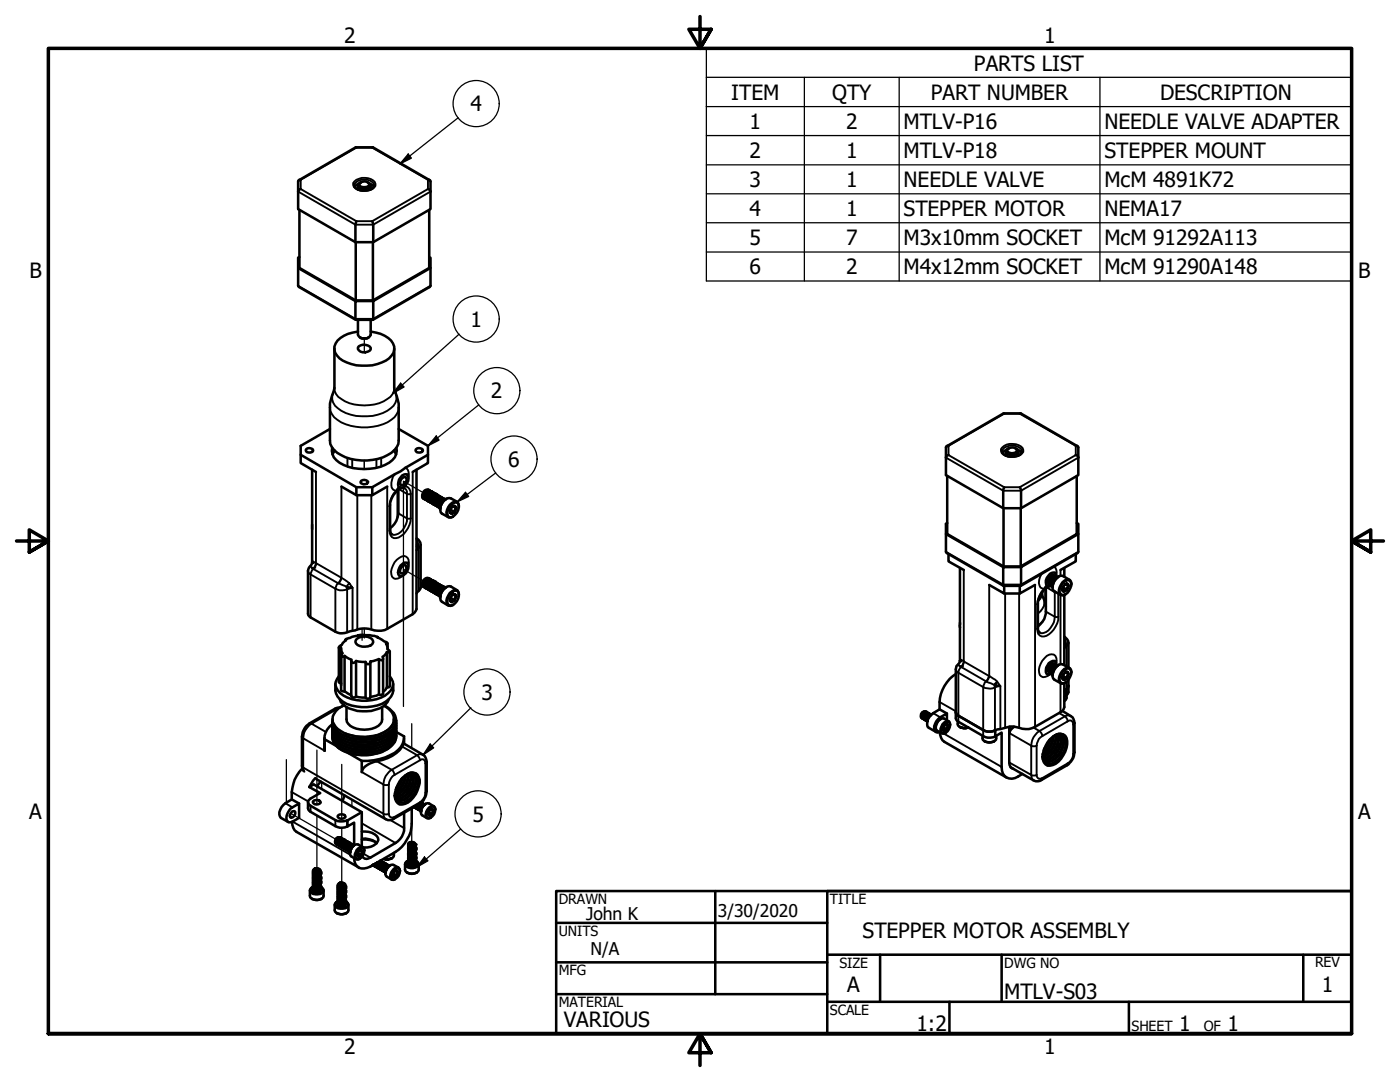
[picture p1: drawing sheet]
<svg xmlns="http://www.w3.org/2000/svg" width="279mm" height="216mm" viewBox="0 0 279 216" stroke-linecap="round" stroke-linejoin="round" font-family="sans-serif">
<defs><g id="words">
<g font-size="4.2">
<text x="68.7" y="8.6">2</text>
<text x="208.4" y="8.6">1</text>
<text x="194.4" y="14.1">PARTS LIST</text>
<text x="93.9" y="22.2">4</text>
<text x="145.9" y="19.9">ITEM</text>
<text x="166.1" y="19.9">QTY</text>
<text x="185.8" y="19.9">PART NUMBER</text>
<text x="231.5" y="19.9">DESCRIPTION</text>
<text x="149.6" y="25.7">1</text>
<text x="168.8" y="25.7">2</text>
<text x="180.3" y="25.7">MTLV-P16</text>
<text x="220.4" y="25.7">NEEDLE VALVE ADAPTER</text>
<text x="149.6" y="31.5">2</text>
<text x="168.8" y="31.5">1</text>
<text x="180.3" y="31.5">MTLV-P18</text>
<text x="220.4" y="31.5">STEPPER MOUNT</text>
<text x="149.6" y="37.3">3</text>
<text x="168.8" y="37.3">1</text>
<text x="180.3" y="37.3">NEEDLE VALVE</text>
<text x="220.4" y="37.3">McM 4891K72</text>
<text x="149.6" y="43.1">4</text>
<text x="168.8" y="43.1">1</text>
<text x="180.3" y="43.1">STEPPER MOTOR</text>
<text x="220.4" y="43.1">NEMA17</text>
<text x="149.6" y="48.9">5</text>
<text x="168.8" y="48.9">7</text>
<text x="180.3" y="49">M3x10mm SOCKET</text>
<text x="220.4" y="49">McM 91292A113</text>
<text x="5.9" y="55.5">B</text>
<text x="149.6" y="54.7">6</text>
<text x="168.8" y="54.7">2</text>
<text x="180.3" y="54.7">M4x12mm SOCKET</text>
<text x="220.4" y="54.7">McM 91290A148</text>
<text x="271.1" y="55.5">B</text>
<text x="93.9" y="65.2">1</text>
<text x="98" y="79.5">2</text>
<text x="101.4" y="93.2">6</text>
<text x="96.1" y="139.6">3</text>
<text x="5.8" y="163.4">A</text>
<text x="94.3" y="164">5</text>
<text x="271" y="163.4">A</text>
<text x="172.1" y="187.2">STEPPER MOTOR ASSEMBLY</text>
<text x="169.1" y="198">A</text>
<text x="263.8" y="198">1</text>
<text x="200.4" y="199.3">MTLV-S03</text>
<text x="112.5" y="204.9">VARIOUS</text>
<text x="182.9" y="205.7">1:2</text>
<text x="235.3" y="205.7">1</text>
<text x="245" y="205.7">1</text>
<text x="68.7" y="210.3">2</text>
<text x="208.4" y="210.3">1</text>
</g>
<g font-size="3.5">
<text x="117" y="183.6">John K</text>
<text x="143.3" y="183.1">3/30/2020</text>
<text x="117.9" y="190.6">N/A</text>
</g>
<g font-size="2.8">
<text x="111.5" y="180.3">DRAWN</text>
<text x="165.6" y="180.3">TITLE</text>
<text x="111.5" y="186.8">UNITS</text>
<text x="111.5" y="194.6">MFG</text>
<text x="167.5" y="193.1">SIZE</text>
<text x="200.4" y="193.1">DWG NO</text>
<text x="262.4" y="193">REV</text>
<text x="111.5" y="200.9">MATERIAL</text>
<text x="165.6" y="202.5">SCALE</text>
<text x="225.8" y="205.7">SHEET</text>
<text x="240.2" y="205.7">OF</text>
</g>
</g></defs>
<!-- layer: Tweak Trail (ANSI) -->
<g fill="none" stroke="#000" stroke-width=".25">
<path d="M72.7 67.6v2.7M72.7 91.9v1.7M84.5 98.3l-4-2.3v27.4M84.5 115.9l-4-2.3v27.4M72.3 125.4v2.4M72.7 125.3v2M57.1 151.6v8.7M63.2 149.7v10.8M64.2 156.1v1.4M68.2 152.5v10.9M70.2 159.6v1.3M82.2 144.4v4.9"/>
<path d="M58 162.3l9 5.1M63.2 162.7v10.8M68.2 165.2v2.3M68.2 169v7.4M82.2 164.3v4"/>
</g>
<!-- layer: Visible (ANSI) -->
<g fill="none" stroke="#000" stroke-width=".51">
<path d="M60 37.7l-.2 .1-.3 .4M60 35.9h-.2l-.3 .3v5.5l11.4 6.6h3.6l11.4-6.6v-3.5M70.7 37a2.54 2.54 0 0 0 3.7 .5l.3-.5M71.1 29.4h3.3M71.1 29.5l-.1-.1-11.3 6.5M71.4 37l.1 .8M71.6 36.6l-.8 .7M71.8 36.6a1.19 1.19 0 0 1 1.9 .3 1.32 1.32 0 0 1-2-.1zM72 36.4a.61 .61 0 0 0-.5 .5 .61 .61 0 0 0 .3 .6 1.57 1.57 0 0 0 2.2-.5l-.1-.3-.5-.3M73.8 36.6l.8 .7M74 37l-.1 .8M74.3 29.5l.1-.1 11.3 6.5"/>
<path d="M85.4 35.9h.3l.2 .3v2M85.4 37.7l.3 .1 .2 .4M59.5 53.5l11.4 6.6M59.8 51.3l-.3 .1 .1 5.8 11.4 6.6M59.8 41.9v11.6l11.2 6.4h3.4l11.3-6.4v-11.6M71 48.3v11.6M71.1 44.1l-.2 .7v3.5M74.3 44.1l.2 .7v3.5M74.4 48.3v11.6M85.7 51.3l.2 .1v5.8l-11.5 6.6M85.9 53.5l-11.4 6.6v3.5l-.1 .2h-3.3l-.2-.2v-3.5h3.6M66.7 69.5v7.9l-.9 3.1v7.4a3.3 3.3 0 0 0 2.3 2.9 10.3 10.3 0 0 0 10-.4 3.1 3.1 0 0 0 1.5-2.5v-7.4l-.9-3.1v-7.9"/>
<path d="M71.4 66.2a5.7 5.7 0 0 0-4.4 2.3 2.5 2.5 0 0 0 1.4 3.4 9.3 9.3 0 0 0 9.3-.4 2.41 2.41 0 0 0-.2-4.1 6.9 6.9 0 0 0-3.5-1.2M71.4 63.8v3a1.1 1.1 0 0 0 1.3 .7 1.1 1.1 0 0 0 1.3-.7v-3M71.6 69.1a1.8 1.8 0 0 1 2.4 .3v.3a1.63 1.63 0 0 1-2.6 0v-.4zM71.8 67.3a1.68 1.68 0 0 0 1.8 0M61.1 89.7a.83 .83 0 0 1 1.4 .3 .87 .87 0 0 1-1.5-.1zM62.3 93.7v18.6l-.6 1-.2 .6v8.6l.5 .7 4.9 2.8a3.1 3.1 0 0 0 2.9 0l2.6-.6 1.7 .2a4.2 4.2 0 0 0 3.2-.1l5.1-2.9 .3-.4 .4-.7v-27.8M63.1 94.2l-3.1-1.8v-1.7l11.1 6.5v1.6l-3-1.7M65.8 85.6l-5.8 3.4v1.7M66.3 89.3a3 3 0 0 0 2.3 3.5 10.5 10.5 0 0 0 9.1-.5 2.75 2.75 0 0 0 1.4-3M66.8 89.9l-.4 .8M71.1 98.8h3.2M71.1 97.2h3.2"/>
<path d="M72.1 95.9a1.03 1.03 0 0 1 1.4 .2 .87 .87 0 0 1-1.6 .1zM78.6 89.9l.5 .8M79.5 97.7l-.1 5.2a3.9 3.9 0 0 1-1.5 2.5M79.6 85.6l5.8 3.4v1.7M80.1 95.6a.66 .66 0 0 1 1-.3 1.24 1.24 0 0 1-1 1.5 .81 .81 0 0 1 0-1.2zM80.3 94.9l.7-.3a1.13 1.13 0 0 1 .2 1.9l-.5 .6a.72 .72 0 0 1-.8 .2 .72 .72 0 0 1-.5-.7 2.22 2.22 0 0 1 .9-1.7zM80.7 97.4a2.19 2.19 0 0 0-2.2 1.3l-.6 1.8v5.2a.9 .9 0 0 0 .3 .9M81.3 94.7h.1M82.4 94.2l3-1.8v-1.7l-4.5 2.6-1 .7-5.6 3.2v1.6l3-1.7M83 89.7a.83 .83 0 0 1 1.4 .3 .87 .87 0 0 1-1.5-.1zM84.3 99.3l.3 .2M84.8 98l-.3 .6"/>
<path d="M85.1 98.2l-.3 .6M85.3 97.7a1.16 1.16 0 0 0-.8 1.7M85.3 98.3l-.3 .6M85.6 98.4l-.4 .7M85.6 97.8a1.08 1.08 0 0 0-1 .6 1.08 1.08 0 0 0 .1 1.2M85.7 97.9l-.2-.2a1.31 1.31 0 0 0-.9 1.8l.2 .1M85.9 98.6l-.4 .6M85.9 97.9a1.08 1.08 0 0 0-1.1 .6 1.08 1.08 0 0 0 .2 1.2M85.9 98l-.2-.1a1.31 1.31 0 0 0-.9 1.7l.3 .2M86 98a1.14 1.14 0 0 0-.8 1.9M86.1 98.7l-.4 .7M86.2 98.2l-.2-.2a1.28 1.28 0 0 0-.9 1.8l.2 .1"/>
<path d="M86.3 98.9l-.3 .6M86.3 98.2a1.08 1.08 0 0 0-1 .6 1.08 1.08 0 0 0 .1 1.2M86.4 98.3l-.2-.1a1.19 1.19 0 0 0-.7 1.9M86.6 99l-.4 .6M86.6 98.4a1.08 1.08 0 0 0-1.1 .6 1.08 1.08 0 0 0 .2 1.1M86.7 98.4l-.2-.1a1.19 1.19 0 0 0-.7 1.9M86.8 99.2l-.3 .6M86.8 98.5a1.13 1.13 0 0 0-.9 1.8M86.9 98.6a.76 .76 0 0 0-1 .5 .92 .92 0 0 0 .1 1.2M87.1 99.3l-.4 .6M87.1 98.6a1.2 1.2 0 0 0-1.1 1.6l.2 .3M87.1 98.7l-.2-.1a1.28 1.28 0 0 0-.9 1.7l.3 .2"/>
<path d="M87.3 99.4l-.3 .7M87.3 98.8a1.08 1.08 0 0 0-1 .6 1.08 1.08 0 0 0 .1 1.2M87.4 98.9l-.2-.2a1.28 1.28 0 0 0-.9 1.8l.3 .1M87.6 99.6l-.4 .6M87.6 98.9a1.13 1.13 0 0 0-.9 1.8M87.6 99l-.2-.1a1.31 1.31 0 0 0-.8 1.7l.2 .2M87.8 99.8l-.4 .5M87.8 99.1a1.08 1.08 0 0 0-1 .6 1.08 1.08 0 0 0 .1 1.1M87.9 99.1l-.2-.1a1.31 1.31 0 0 0-.9 1.8l.3 .1M88.1 99.9l-.4 .6M88.1 99.2a1.14 1.14 0 0 0-1 .6 1.14 1.14 0 0 0 .1 1.2M88.1 99.3l-.2-.1a1.28 1.28 0 0 0-.8 1.7l.2 .1"/>
<path d="M88.3 99.4v-.1a1.14 1.14 0 0 0-.9 1.9M88.4 99.4l-.2-.1a1.28 1.28 0 0 0-.9 1.7l.3 .2M88.5 99.5a1.08 1.08 0 0 0-1 .6 1.08 1.08 0 0 0 .1 1.2h.1M88.6 99.6l-.1-.2a1.19 1.19 0 0 0-.7 1.9M88.7 99.8a1.66 1.66 0 0 0-.8 1.2M88.8 99.6a1.13 1.13 0 0 0-.9 1.8 1.28 1.28 0 0 1 .7-1.8l.2 .1M88.8 99.7a1.61 1.61 0 0 0-.9 1.5M89.1 99.5l-.1 .1a2.63 2.63 0 0 0-1.2 2.1M189 95v11.6l11.3 6.4h3.4l11.2-6.4v-11.6M189.3 90.8l-.3 .1-.2 .4M189.3 89h-.3l-.2 .3v5.5l11.4 6.6h3.6l11.4-6.6v-3.5M200 90.1a2.54 2.54 0 0 0 3.7 .5l.3-.5"/>
<path d="M200.3 82.5h.1M200.4 97.2l-.2 .5v3.7M200.7 90.1l.1 .8M200.9 89.7l-.8 .7M201 89.7a1.3 1.3 0 0 1 1.9 0v.3a1.25 1.25 0 0 1-1.9-.1zM201.3 89.5a.61 .61 0 0 0-.5 .5 .61 .61 0 0 0 .3 .6 1.63 1.63 0 0 0 2.2-.5l-.2-.3-.4-.3M203.1 89.7l.8 .7M203.3 90.1l-.1 .8M203.5 82.5h.2l11.3 6.5M203.5 97.2l.3 .7v3.5M203.6 82.5h-3.3l-11.3 6.5M214.7 89h.2l.3 .3v2"/>
<path d="M214.7 90.8l.4 .3 .1 .2M62.3 104.6v1M79.9 112.8l.4-.3a.69 .69 0 0 1 1.2 .1 2.1 2.1 0 0 1-1.6 2.4 .85 .85 0 0 1-.4-1.2zM80.3 113l.6-.2a1.03 1.03 0 0 1 .1 1.1 1.03 1.03 0 0 1-.9 .5 .75 .75 0 0 1 0-1.1zM83.1 107.4l.1 .1a1.56 1.56 0 0 1 .7 1.2v8.6l-.8 1.1M84.3 117l.3 .1M84.8 115.6l-.3 .7M85.1 115.8l-.3 .6M85.3 115.4a1.08 1.08 0 0 0-.8 1.6M85.3 116l-.3 .5M85.6 116.1l-.4 .5M85.6 115.4a1.14 1.14 0 0 0-1 .6 1.14 1.14 0 0 0 .1 1.2"/>
<path d="M85.7 115.5l-.2-.1a1.28 1.28 0 0 0-.9 1.7l.2 .1M85.9 116.2l-.4 .6M85.9 115.5a1.14 1.14 0 0 0-1.1 .6 1.14 1.14 0 0 0 .2 1.2M85.9 115.6l-.2-.1a1.28 1.28 0 0 0-.9 1.7l.3 .2M86 115.7v-.1a1.19 1.19 0 0 0-.8 1.9M86.1 116.3l-.4 .7M86.2 115.8l-.2-.2a1.19 1.19 0 0 0-.7 1.9M86.3 116.5l-.3 .6M86.3 115.8a1.13 1.13 0 0 0-.9 1.8M86.4 115.9l-.2-.1a1.19 1.19 0 0 0-.7 1.9M86.6 116.6l-.4 .6M86.6 116a1.2 1.2 0 0 0-1.1 1.5l.2 .3"/>
<path d="M86.7 116.1l-.2-.1a1.23 1.23 0 0 0-1 1.3l.3 .5M86.8 116.8l-.3 .6M86.8 116.1a1.19 1.19 0 0 0-.9 1.8M86.9 116.2l-.2-.1a1.15 1.15 0 0 0-.7 1.9M87.1 116.9l-.4 .6M87.1 116.3a1.08 1.08 0 0 0-1.1 .6 1.08 1.08 0 0 0 .2 1.1M87.1 116.3l-.2-.1a1.15 1.15 0 0 0-.6 1.9M87.3 117.1l-.3 .6M87.3 116.4a1.08 1.08 0 0 0-1 .6 1.08 1.08 0 0 0 .1 1.2M87.4 116.5l-.2-.2a1.31 1.31 0 0 0-.9 1.8l.3 .1M87.6 117.2l-.4 .6M87.6 116.5a1.17 1.17 0 0 0-1 1.8l.1 .1"/>
<path d="M87.6 116.6l-.2-.1a1.28 1.28 0 0 0-.8 1.7l.2 .2M87.8 117.3l-.4 .7M87.8 116.6a1.14 1.14 0 0 0-1 .7 1.14 1.14 0 0 0 .1 1.2M87.9 116.8l-.2-.2a1.28 1.28 0 0 0-.9 1.8l.3 .2M88.1 117.5l-.4 .6M88.1 116.8a1.08 1.08 0 0 0-1.1 .6 1.08 1.08 0 0 0 .2 1.2M88.1 116.9l-.2-.1a1.28 1.28 0 0 0-.8 1.7l.2 .2M88.3 117a1.08 1.08 0 0 0-1 .6 1.08 1.08 0 0 0 .1 1.1M88.3 100l-.4 .6M88.3 117.7l-.4 .5M88.4 117l-.2-.1a1.31 1.31 0 0 0-.9 1.8l.3 .1M88.5 117.1a1.14 1.14 0 0 0-.8 1.8"/>
<path d="M88.6 117.2l-.1-.1a1.23 1.23 0 0 0-1.1 1.4l.4 .4M88.7 117.3a1.64 1.64 0 0 0-.8 1.4M88.8 117.2a1.13 1.13 0 0 0-.9 1.8 1.08 1.08 0 0 1-.1-1.2 1.08 1.08 0 0 1 1-.5M88.8 117.3a1.43 1.43 0 0 0-.9 1.4M89.1 117.2h-.1a2.84 2.84 0 0 0-1.2 2.1M89.9 101.7l.8 .5M89.9 119.3l.8 .5M90 100.7a.97 .97 0 0 1 1.4-.2 2.26 2.26 0 0 1-1.4 2.8l-.3-.1a1.36 1.36 0 0 1 0-2zM90 101.3l-.1 .4M90 118.3a.89 .89 0 0 1 1.4-.2 2.17 2.17 0 0 1-1.4 2.7h-.3a1.11 1.11 0 0 1-.3-1.5zM90 119l-.1 .4M90.1 102.5l.6-.3z"/>
<path d="M90.4 101h.3l.4 .3-.2-.3a.91 .91 0 0 0-.9 .4 .91 .91 0 0 0 0 1l.1 .1-.3-.4M90.4 118.7l.3-.1 .4 .4-.2-.4a.98 .98 0 0 0-.9 1.5h.1l-.3-.4M90.4 101l.7 .3M90.4 118.6l.7 .4M91.1 101.3l-.4 .9M91.1 101.3l-.2 .2-.2 .7M91.1 119l-.4 .8M91.1 119l-.3 .3-.1 .5M91.2 100.1l-1.2-.7a1.81 1.81 0 0 0-2.1 1.6 1.52 1.52 0 0 0 .3 1.5l1.3 .7M91.2 117.8l-1.2-.8a2 2 0 0 0-2.1 2.1v.7l1.6 1M91.6 101a.78 .78 0 0 0-.4-.8 .78 .78 0 0 0-1 .1 2.31 2.31 0 0 0-.9 2.8 .94 .94 0 0 0 1.1 0M91.6 118.7a.81 .81 0 0 0-1-1 2.46 2.46 0 0 0-1.3 2.9 .85 .85 0 0 0 1.1 .1"/>
<path d="M188.8 106.6l11.4 6.6M189 104.4l-.2 .1v5.7l11.5 6.7h3.3l.2-.3v-3.4l11.4-6.6M189.3 110.6v1.4l3 1.7M191.6 113.3v18.7l-.3 .5a1.02 1.02 0 0 0-.5 1v10.1l.5 .4 4.9 2.9a2.67 2.67 0 0 0 2.4 0M197.4 116.7l3 1.7v-1.5M200.3 101.4v11.6M200.4 118.4h3.1M203.7 101.4v11.6M203.8 113.2h-3.6l.1 3.7M206.6 116.7l-3.1 1.7v-1.5M208 118.1l.1 1 .4 1 .2 .9M208.7 117.3v4.7a3.7 3.7 0 0 1-1.6 3"/>
<path d="M209 116.9h.1M209.6 114.9a1.12 1.12 0 0 0-.2 1.6M209.7 115.1l-.3 .7M210 117a1.71 1.71 0 0 0-1.9 1l-.6 1.1-.4 1v5.6l.4 .5M210 115.3l-.3 .6M210.1 114.7a1.16 1.16 0 0 0-.6 1.9M210.2 115.4l-.3 .6M210.5 115.6l-.3 .5M210.5 114.9a1.13 1.13 0 0 0-.9 1.7M210.5 114.3h.1M210.6 114.9l-.2-.1a1.31 1.31 0 0 0-.9 1.8l.2 .1M210.8 115a1.12 1.12 0 0 0-.9 1.8"/>
<path d="M210.8 115.1l-.2-.7a1.06 1.06 0 0 0-1.4 .5 1.46 1.46 0 0 0-.2 2l.4 .1 .4-.2M210.8 115.1l-.2-.1a1.28 1.28 0 0 0-.9 1.7l.3 .1M210.9 115.3a1.51 1.51 0 0 0-.8 1.3M211 115.1a1.17 1.17 0 0 0-.9 1.8 1.13 1.13 0 0 1 1-1.7M211 115.3a1.43 1.43 0 0 0-.9 1.3M211.3 115.1h-.1a2.5 2.5 0 0 0-1.1 2.1M212.2 117.2l.7 .5M212.2 116.2a.88 .88 0 0 1 .9-.4 .88 .88 0 0 1 .7 .5 2.47 2.47 0 0 1-1.6 2.4h-.3a.98 .98 0 0 1-.3-1.5zM212.3 116.9l-.2 .4M212.4 117.9l.5-.2-.6 .3zM212.4 113.3v1.8M212.4 118.7v14"/>
<path d="M212.6 116.6l.3-.1 .3 .4v-.3a.68 .68 0 0 0-1 .5l-.2 .8 .3 .1-.3-.4M212.7 116.5l.5 .4M213.2 116.9l-.3 .8M213.2 116.9l-.2 .3-.1 .5M213.4 115.7l-1.2-.8a1.87 1.87 0 0 0-2 1.6 1.17 1.17 0 0 0 .2 1.5l1.3 .7M213.8 116.6a.81 .81 0 0 0-.9-1 2.8 2.8 0 0 0-1.6 2.6 .79 .79 0 0 0 1.3 .4M214.7 110.6v1.4l-3.1 1.7M214.9 104.4l.3 .1-.1 5.7-11.4 6.7M66.9 136.5a3.5 3.5 0 0 0 2.3 4 9.1 9.1 0 0 0 7.8-.5 3.2 3.2 0 0 0 1.5-3.5M67.6 134.9a2.14 2.14 0 0 0 .3 3.4 8.2 8.2 0 0 0 9.6 0 2.2 2.2 0 0 0 .3-3.4M67.6 129.2v6.9l.5 .2M67.8 139.5a3.4 3.4 0 0 0 2.7 2.1 6.8 6.8 0 0 0 6.5-1.1l.6-1"/>
<path d="M68.1 129.4v8.3l.2 .2h.5l1.3 .8M68.8 130.9v7M69 127.6l.5-.2a7.9 7.9 0 0 1 5.6-.4l2.2 1.3v.2l-.3-.1 .3 .8v.3l.5 .4v.2h-.6l-.5 .7-.4 .3 .2 .5-.3 .2-.6-.3-1.7 .5a.48 .48 0 0 1-.4 .5 .48 .48 0 0 1-.5-.4l-1.9-.2a.47 .47 0 0 1-.6 .4 .47 .47 0 0 1-.3-.7l-1.4-.7a.39 .39 0 0 1-.4 .2 .39 .39 0 0 1-.3-.3l.3-.4-.3-.4v-.8l-.5 .1v-.1l1.5-1.5zM69 127.6v.2M70.1 131.9v7a.58 .58 0 0 0 1 .1M71.1 139l1.9 .2M71.1 131.9v7.1M71.2 127.4a2.35 2.35 0 0 1 3.2 .4 .95 .95 0 0 1-.9 1.2 2.06 2.06 0 0 1-2.6-.9zM73 132.1v7.1M73.9 132.1v7a.58 .58 0 0 1-.9 .1M75.3 127.1v.1M75.6 138.6l-1.7 .5"/>
<path d="M75.6 131.5v7.1M76.5 131.4v7a.54 .54 0 0 1-.9 .2M77.2 137.2l-.7 .8M77.2 130.1v7.1M77.3 128.4v.7M77.3 129.4v.1M77.8 130v6.9l-.1 .2-.5 .1M90.1 120.1l.6-.3zM190.8 134.5a7.4 7.4 0 0 0-3.3 7M191.6 124.3v.9M209.6 132.5a1.12 1.12 0 0 0-.2 1.7M209.7 132.7l-.3 .6"/>
<path d="M209.8 134.4l-.7 .2a.97 .97 0 0 1-.3-1.4 1.69 1.69 0 0 1 1.6-1.3l.2 .1 .2 .7-.2-.1a1.28 1.28 0 0 0-.9 1.7l.3 .2M210 132.9l-.3 .6M210.1 132.3a1.21 1.21 0 0 0-.8 1.7l.2 .2M210.2 133l-.3 .6M210.5 133.2l-.3 .6M210.5 132.5a1.19 1.19 0 0 0-.9 1.8M210.5 131.9l.1 .1M210.6 132.6l-.2-.1a1.15 1.15 0 0 0-.7 1.9M210.8 132.7a1.08 1.08 0 0 0-1.1 .5 1.08 1.08 0 0 0 .2 1.2M210.9 132.9a1.52 1.52 0 0 0-.8 1.3M211 132.8a1.12 1.12 0 0 0-1 .6 1.12 1.12 0 0 0 .1 1.2 1.24 1.24 0 0 1 .8-1.9l.2 .1M211 132.8a1.44 1.44 0 0 0-.9 1.5"/>
<path d="M211.3 132.7h-.1a2.33 2.33 0 0 0-1.1 2.1M212.2 134.9l.7 .4M212.2 133.9l.8-.6a.83 .83 0 0 1 .8 1.1 2.05 2.05 0 0 1-1.9 1.9 1.07 1.07 0 0 1-.3-1.6zM212.3 134.5l-.2 .4M212.4 138l.1-.3 .6-.5 .1-.4-.4 .7v1.2M212.4 136.3v4.8l-.4 .8-5.4 3.1a4.3 4.3 0 0 1-3.7 .1 6.5 6.5 0 0 0-3.3 .4h-.5a2.88 2.88 0 0 1-2.9 .2M212.4 127.1l.6 .5 .2 .7v4.9M212.4 135.5l.5-.2-.4 .3h-.2zM212.6 134.2l.3-.2 .3 .5-.1-.4a1.03 1.03 0 0 0-.9 1.5h.1l-.3-.4M212.7 134.2l.5 .3M212.8 138.7h.1M212.8 138.7l-.4 .3"/>
<path d="M212.9 138.7a.91 .91 0 0 1-.5 1.1h.1M213.2 135.7v2.4l-.3 .6M213.2 134.5l-.3 .8M213.2 134.5l-.2 .4-.1 .4M213.4 133.3l-1.2-.7a1.41 1.41 0 0 0-1.8 1 1.54 1.54 0 0 0 0 2l1.3 .7M213.8 134.2a.84 .84 0 0 0-.6-1 2.28 2.28 0 0 0-1.7 3 .84 .84 0 0 0 1.1 0M60.3 153.4a7.4 7.4 0 0 0-2.1 6.1M61.7 157l.9-.5 9.6 5.6v6.8M61.7 157l2.2 1.2-2 1.2a.75 .75 0 0 0-.4 .7 .75 .75 0 0 0 .5 .7l4.9 2.8a3.4 3.4 0 0 0 2.4 .1M62.5 159.9a.93 .93 0 0 1 1.5 .2 .97 .97 0 0 1-1.6 0zM62.9 155.3l-1.2 1.7M64 156l-.8 .9"/>
<path d="M64.8 147.3v2.5v-2.3M64.8 147.5l2.3 1.3M66.4 144.5a3.6 3.6 0 0 0-1.6 3M67.8 141.2l-.9 .2-5.1 2.9a3.4 3.4 0 0 0-1.5 2.7v5.8l.3 1.1M68.2 141l.4-.3a3.5 3.5 0 0 0-2.2 2.8 3.4 3.4 0 0 0 2.2 2.7 9.1 9.1 0 0 0 8.9-.7 2.48 2.48 0 0 0 1.1-2M68.7 158.7l-.4 1.1M69.2 141.1v2.4a2.61 2.61 0 0 0 2.7 2 4.3 4.3 0 0 0 4.3-1.5l.1-2.9M69.5 150.2l2.7 1.6M70.2 147.3a9.3 9.3 0 0 0 4.8 0M70.2 147.8a9.3 9.3 0 0 0 4.8 0M70.2 148.3a9.3 9.3 0 0 0 4.8 0M70.2 148.8a9.3 9.3 0 0 0 4.8 0"/>
<path d="M70.2 149.9a11.6 11.6 0 0 0 4.8 0M75 149.4a10.3 10.3 0 0 1-4.8 0M76.6 140.8a2.96 2.96 0 0 1 2 2.7M76.7 140.8l1.1 .7a2.64 2.64 0 0 1 0 4.5 9.5 9.5 0 0 1-10.4-.1 2.65 2.65 0 0 1-1-2.2M78.6 143.5a3.2 3.2 0 0 1-2 2.7 9.8 9.8 0 0 1-7.7 .2M79.1 146.8a3.5 3.5 0 0 1-2.4 3 9.6 9.6 0 0 1-9.3-.6l-.8-1-.2-1.1M79.1 146.3a3.5 3.5 0 0 1-2.4 3 9.6 9.6 0 0 1-9.3-.6l-.8-1-.2-1.1M79.1 145.8a3.9 3.9 0 0 1-3.4 3.4 8.9 8.9 0 0 1-8.6-1.4l-.5-.6-.2-1.2M79.1 145.3a3.5 3.5 0 0 1-2.4 3 9.4 9.4 0 0 1-9.3-.7l-.8-1-.2-.6v-.5M79.1 144.8a3.8 3.8 0 0 1-2.8 3.2 9.3 9.3 0 0 1-8.9-.9l-.8-1-.2-1.1M79.1 144.3a3.8 3.8 0 0 1-2.8 3.1 9.1 9.1 0 0 1-9.2-1.2l-.5-.6-.2-1.1M79.1 143.7a3.5 3.5 0 0 1-2.4 3 9.6 9.6 0 0 1-9.3-.7l-.8-.9-.2-1.1"/>
<path d="M79.1 144a3.6 3.6 0 0 1-2.8 3.3 9.9 9.9 0 0 1-8.7-.6l-.9-1-.3-.7v-.7M79.1 144.5a3.6 3.6 0 0 1-2.8 3.3 9.1 9.1 0 0 1-9-.9l-.8-1-.1-1.1M79.1 145a3.5 3.5 0 0 1-2.8 3.3 9.1 9.1 0 0 1-9-.9l-.8-1-.1-1.1M79.1 145.6a3.6 3.6 0 0 1-2.8 3.3 9.7 9.7 0 0 1-8.7-.7l-.6-.6-.5-.7-.1-1M79.1 146.1a3.6 3.6 0 0 1-2.8 3.3 9.7 9.7 0 0 1-8.7-.7l-.6-.6-.5-.7-.1-1M79.1 146.6a3.6 3.6 0 0 1-2.8 3.3 9.9 9.9 0 0 1-8.7-.6l-.9-1-.3-.7v-.7M79.1 146l1.5 .9a4 4 0 0 1-2.7 3.8 11.5 11.5 0 0 1-5.7 1.1M80.2 155.4l-1.1 1.8 1-1.8M80.3 155.3a2.79 2.79 0 0 1 2.7-1 2.15 2.15 0 0 1 .6 2.7 4.1 4.1 0 0 1-3.8 3.5 2.37 2.37 0 0 1-.7-3.1l.7-1.5zM80.4 155.2a4.5 4.5 0 0 1-1.4 2.3M80.6 148.4a6.7 6.7 0 0 1-5.4 3.5l-1.5 .5a2.49 2.49 0 0 0-1.5 1.7v-2.3M80.6 148.4l3.9 2.2a1.87 1.87 0 0 1 .7 1.4v5.9a3.4 3.4 0 0 1-1.6 2.6l-5.1 2.9a1.5 1.5 0 0 1-1.5 0l-13.9-8"/>
<path d="M80.6 147.3v1.1M80.8 155.4a5.3 5.3 0 0 1-1.4 2.3M80.9 154.7a4.9 4.9 0 0 1-2 3.5M81 154.7a4.6 4.6 0 0 1-2.2 3.6M81.1 154.6a1.25 1.25 0 0 1 1.5 0 1.25 1.25 0 0 1 .5 1.4 1.24 1.24 0 0 0-1.2-1.8l-.6 .3a1.43 1.43 0 0 1 1.7 0 1.43 1.43 0 0 1 .5 1.6 4.6 4.6 0 0 1-3.2 4 1.32 1.32 0 0 1-1.5-1.5M81.3 155.6a5 5 0 0 1-1.4 2.4M81.3 154.5a4.2 4.2 0 0 1-2.5 4.2M81.5 154.4a4.2 4.2 0 0 1-2.7 4.4M81.7 154.4a4 4 0 0 1-1.9 4.4l-.9 .3M81.8 156a6 6 0 0 1-1.3 2.3M81.9 154.4a4.1 4.1 0 0 1-2 4.5l-1 .3M82.1 154.4a2.85 2.85 0 0 1-.4 3.2 3.2 3.2 0 0 1-2.8 1.8"/>
<path d="M82.2 154.4a2.76 2.76 0 0 1-.3 3.3 3 3 0 0 1-2.9 1.7 1.97 1.97 0 0 0 2.8-.6l.8-1.2 .5-1.6M82.3 156.2a5.7 5.7 0 0 1-1.3 2.4M82.4 154.5a2.63 2.63 0 0 1-.2 3.4 2.8 2.8 0 0 1-3 1.7M82.9 156.5a6 6 0 0 1-1.4 2.4M82.9 154.4a2.23 2.23 0 0 1 .3 2.6 5.3 5.3 0 0 1-2.2 3M184.1 142.2l-.2 .4M184.3 142.3l-.2 .4M184.5 142a.76 .76 0 0 0-.7 .5 .76 .76 0 0 0 .2 .8M184.5 142.4l-.2 .5M184.7 142.5l-.2 .4M184.7 142a.89 .89 0 0 0-.7 1.3h.1M184.8 142h-.1a.84 .84 0 0 0-.6 1.4"/>
<path d="M184.9 142.6l-.3 .5M184.9 142.1a.83 .83 0 0 0-.8 .5 .83 .83 0 0 0 .1 .8M185 142.2l-.2-.2a.9 .9 0 0 0-.5 1.5M185 142.7l-.2 .4M185.1 143.8a1.05 1.05 0 0 1 .7-1.1 1.06 1.06 0 0 0-.7 1.1M185.1 142.2a.87 .87 0 0 0-.8 .5 .87 .87 0 0 0 .1 .9M185.2 142.2a.81 .81 0 0 0-.8 .4 .81 .81 0 0 0-.1 .8l.2 .2M185.2 142.8l-.2 .5M185.2 142.3a.84 .84 0 0 0-.6 1.3M185.3 142.4a.78 .78 0 0 0-.8 .4 .78 .78 0 0 0 .2 .9M185.4 142.9l-.2 .5M185.4 142.6h.4a.86 .86 0 0 0-.7 1.4 .99 .99 0 0 1 .3-1.4z"/>
<path d="M185.4 142.4a.83 .83 0 0 0-.8 .5 .83 .83 0 0 0 .1 .9h.1M185.5 142.5l-.1-.1a1.03 1.03 0 0 0-.7 1.3l.1 .1M185.6 142.5a.89 .89 0 0 0-.7 1.3h.1M185.7 142.6l-.2-.1a.84 .84 0 0 0-.5 1.4M187.7 143.4l-.1 .1a2.04 2.04 0 0 0-.8 1.7M188.3 145.2l.7 .3M188.4 144.4l.7-.4 .3 .1a1.56 1.56 0 0 1-1 2.3l-.3-.1a1.34 1.34 0 0 1 .3-1.9zM188.4 144.8l-.1 .4M188.5 145.7l.5-.2-.5 .4zM188.7 144.6l.3-.1 .2 .4v-.3l-.2-.1a.8 .8 0 0 0-.5 1.4l-.3-.4M188.7 144.6l.5 .3M189 143.7v-1.3a3.2 3.2 0 0 0-2.6 3 .7 .7 0 0 0 .4 .7 .7 .7 0 0 0 .7-.1 2.58 2.58 0 0 0 1 2l12.4 7.1"/>
<path d="M189 142.4l-1.5-.9a3.3 3.3 0 0 0-2.5 3.1l.1 .4 .3 .2 1.4 .8M189.2 144.9l-.2 .6M189.4 144l-1-.6a1.62 1.62 0 0 0-1.4 2.4l1 .5M189.6 144.7l-.2-.7a1.54 1.54 0 0 0-1.4 .7 1.54 1.54 0 0 0 0 1.7l.7-.2M190.8 142.1l.5 .7 4.9 2.9M191.1 144v.5a1.31 1.31 0 0 0 1.7 .8l.4-.1a2.02 2.02 0 0 1-1.7-.2M196.1 146.8v.5a1.29 1.29 0 0 0 1.6 .8 1.12 1.12 0 0 0 1.1-1.3M196.2 145.7a2.67 2.67 0 0 0 2.4 0v1.2l1.3-.7v6.8a2.03 2.03 0 0 0 1 2.1 2.03 2.03 0 0 0 2.3-.2l.8-.5M196.5 147.9v.1a2.16 2.16 0 0 0 1.9-.1M201.4 145v7.2a1.16 1.16 0 0 0 .8 1.2M201.5 145v1.3a1.65 1.65 0 0 1 .9-1.3M209.4 147.7l-1 1.8"/>
<path d="M209.5 147.6l-.5 1-.7 .9M209.5 147.5a3.2 3.2 0 0 1 2.3-1.1 1.31 1.31 0 0 1 1.2 1.4 5.3 5.3 0 0 1-2.9 4.9 1.45 1.45 0 0 1-1.5-.2 1.45 1.45 0 0 1-.5-1.5 5.6 5.6 0 0 1 1.4-3.5zM209.7 147.4a4.5 4.5 0 0 1-1.4 2.4M210.1 147.6a5.3 5.3 0 0 1-1.4 2.3M210.1 147a4.4 4.4 0 0 1-2 3.4M210.2 146.9a4.3 4.3 0 0 1-2.1 3.7M210.4 146.9a1.27 1.27 0 0 1 1.4 0 1.27 1.27 0 0 1 .5 1.3 1.24 1.24 0 0 0-1.2-1.7l-.6 .2a1.46 1.46 0 0 1 1.8 0 1.46 1.46 0 0 1 .5 1.7 4.6 4.6 0 0 1-3.3 4 1.32 1.32 0 0 1-1.4-1.5M210.6 147.9a5 5 0 0 1-1.4 2.3M210.6 146.7a4.2 4.2 0 0 1-2.5 4.2M210.8 146.7a4.2 4.2 0 0 1-2.7 4.4M211 146.6a4 4 0 0 1-1.9 4.4l-.9 .4M211.1 148.2a6 6 0 0 1-1.4 2.4"/>
<path d="M211.1 146.6a4 4 0 0 1-2.9 4.8M211.4 146.7a2.85 2.85 0 0 1-.4 3.2 3.2 3.2 0 0 1-2.8 1.7M211.5 146.7l.1 .2a4.2 4.2 0 0 1-1.9 4.5l-.7 .3h-.7a1.84 1.84 0 0 0 2.5-.4 5.3 5.3 0 0 0 1.5-3.1M211.6 148.5a5.7 5.7 0 0 1-1.4 2.4M211.7 146.7a2.63 2.63 0 0 1-.2 3.4 2.8 2.8 0 0 1-3 1.8M212 141.9l1.7 1a1.7 1.7 0 0 1 .7 1.4v5.8a3.4 3.4 0 0 1-1.5 2.6l-5.1 2.9a1.5 1.5 0 0 1-1.6 .1l-4.5-2.6M212.1 148.8a5 5 0 0 1-1.3 2.3M212.2 146.6a2.23 2.23 0 0 1 .3 2.7 5.3 5.3 0 0 1-2.2 2.9M58 161.4l1.7-1.1v2.9l-1.3 .8a.72 .72 0 0 1-1.2-.4 2.52 2.52 0 0 1 .8-2.2zM58.3 161.9h.5a.93 .93 0 0 1-.7 1.3l-.2-.1a1.09 1.09 0 0 1 .4-1.2zM58.3 164a2.31 2.31 0 0 0 .9 2l12.4 7.1M59.7 160.3l-1.5-.8a3.3 3.3 0 0 0-2.4 3.1l.3 .6 1.4 .8"/>
<path d="M61.5 160.1v1.2l.2 .5 5.2 3a2.67 2.67 0 0 0 2.4 .1M61.8 177.7v1.1a1.29 1.29 0 0 0 1.6 .8 1.17 1.17 0 0 0 1.2-.8v-1.1M62.2 179.3l.1 .1a2.16 2.16 0 0 0 1.9-.1M62.3 177.1a.6 .6 0 0 0-.4 .5 .6 .6 0 0 0 .3 .6 1.99 1.99 0 0 0 2.3-.3 .64 .64 0 0 0-.4-.8M62.5 177l-.4 .2-.1 .5a1.54 1.54 0 0 0 2.5 .1v-.3l-.6-.5M62.5 173.6l.4-.3-.2 .1 .7-.1 .4 .2a.72 .72 0 0 1-.6 .6 .72 .72 0 0 1-.7-.4zM62.5 177.5a.77 .77 0 0 0 .7 .6 .77 .77 0 0 0 .7-.6M62.5 176.9v.1M62.7 173.5a.62 .62 0 0 1 1 0 .61 .61 0 0 1-.9 .2zM62.8 174h.8M62.9 174.2h.5M62.9 174.4h.5"/>
<path d="M62.9 174.6h.5M62.9 174.9h.5M62.9 175.1h.5M62.9 175.3h.5M62.9 175.5h.5M62.9 175.9h.5M62.9 176.1h.5M62.9 176.3h.5M62.9 176.5h.5M62.9 176.7h.5M62.9 176.9h.5M62.9 177.1h.5"/>
<path d="M62.9 177.3h.5M62.9 177.5h.5M62.9 177.7h.5M62.9 173.3h.2M63.4 175.6l-.5 .1M63.7 173.4a.44 .44 0 0 1 .2 .5 .44 .44 0 0 1-.5 .3 .67 .67 0 0 1-.9-.5M63.9 177.5a.71 .71 0 0 1-1.1 .4l-.3-.4M63.9 173.7a.78 .78 0 0 1-.6 .6 .78 .78 0 0 1-.8-.4M63.9 174a.8 .8 0 0 1-.7 .5 .8 .8 0 0 1-.7-.4M63.9 174.2a.8 .8 0 0 1-.7 .5 .8 .8 0 0 1-.7-.5M63.9 174.4a.83 .83 0 0 1-1.4 .1M63.9 174.6a.78 .78 0 0 1-.6 .5 .78 .78 0 0 1-.8-.4"/>
<path d="M63.9 174.8a.78 .78 0 0 1-.6 .5 .78 .78 0 0 1-.8-.4M63.9 175a.8 .8 0 0 1-.7 .5 .8 .8 0 0 1-.7-.4M63.9 175.2a.8 .8 0 0 1-.7 .5 .8 .8 0 0 1-.7-.4M63.9 175.4a.83 .83 0 0 1-1.4 .1M63.9 175.6a.78 .78 0 0 1-.6 .5 .78 .78 0 0 1-.8-.4M63.9 175.8a.8 .8 0 0 1-.7 .5 .8 .8 0 0 1-.7-.4M63.9 176a.8 .8 0 0 1-.7 .5 .8 .8 0 0 1-.7-.4M63.9 176.2a.83 .83 0 0 1-1.4 .1M63.9 176.4a.83 .83 0 0 1-1.4 .1M63.9 176.6a.78 .78 0 0 1-.6 .6 .78 .78 0 0 1-.8-.5M63.9 176.8a.83 .83 0 0 1-1.4 .2M63.9 177a.8 .8 0 0 1-.7 .5 .8 .8 0 0 1-.7-.4"/>
<path d="M63.9 177.2a.83 .83 0 0 1-1.4 .2M63.9 177.5a.85 .85 0 0 1-1.4 0M63.9 173.9a.78 .78 0 0 1-.6 .5 .78 .78 0 0 1-.8-.4M63.9 174.1v.2a1.08 1.08 0 0 1-1.4 .1v-.2M63.9 174.3a.76 .76 0 0 1-.7 .6 .76 .76 0 0 1-.7-.5M63.9 174.5v.2a.94 .94 0 0 1-1.4 .1v-.2M63.9 174.7a.78 .78 0 0 1-.6 .6 .78 .78 0 0 1-.8-.5M63.9 174.9a.78 .78 0 0 1-.6 .5 .78 .78 0 0 1-.8-.4M63.9 175.1a.76 .76 0 0 1-.6 .6 .76 .76 0 0 1-.8-.5M63.9 175.3v.2a.94 .94 0 0 1-1.4 .1v-.2M63.9 175.5a.78 .78 0 0 1-.6 .6 .78 .78 0 0 1-.8-.5M63.9 175.7a.78 .78 0 0 1-.6 .6 .78 .78 0 0 1-.8-.5"/>
<path d="M63.9 175.9v.2a1.08 1.08 0 0 1-1.4 .1v-.2M63.9 176.1a.76 .76 0 0 1-.7 .6 .76 .76 0 0 1-.7-.5M63.9 176.3v.2a.94 .94 0 0 1-1.4 .1v-.2M63.9 176.5a.78 .78 0 0 1-.6 .6 .78 .78 0 0 1-.8-.4M63.9 176.7a.78 .78 0 0 1-.6 .6 .78 .78 0 0 1-.8-.5M63.9 176.9v.3a1.08 1.08 0 0 1-1.4 0v-.2M63.9 177.2a.76 .76 0 0 1-.7 .5 .76 .76 0 0 1-.7-.5M63.9 177.4v.1a.94 .94 0 0 1-1.4 .1v-.2M63.9 177.4v.1M67.2 180a.6 .6 0 0 0-.4 .5 .6 .6 0 0 0 .3 .5 1.99 1.99 0 0 0 2.4-.2 .64 .64 0 0 0-.4-.8M67.2 167.3l-.2 .5M67.4 162.8a.93 .93 0 0 1 1.6 .2 .97 .97 0 0 1-1.6-.1z"/>
<path d="M67.4 179.8l-.3 .3-.2 .6a1.6 1.6 0 0 0 2.5 0l.1-.4-.6-.4a.8 .8 0 0 1-.7 .5 .8 .8 0 0 1-.8-.4M67.4 167.4l-.2 .4M67.4 179.8h.1M67.5 176.4l.4-.3-.2 .2 .7-.2 .4 .3a.72 .72 0 0 1-.6 .6 .72 .72 0 0 1-.8-.4zM67.6 167.1a.78 .78 0 0 0-.5 1.2M67.6 167.5l-.2 .5M67.7 176.3a.62 .62 0 0 1 .9 .1 .54 .54 0 0 1-.9-.1zM67.8 176.8h.8M67.8 167.6l-.2 .4M67.8 167.1a.87 .87 0 0 0-.6 1.4M67.9 177.1h.5M67.9 177.3h.5"/>
<path d="M67.9 177.5h.5M67.9 177.7h.5M67.9 177.9h.5M67.9 178.1h.5M67.9 178.3h.5M67.9 178.6h.5M67.9 178.8h.5M67.9 178.9h.5M67.9 179.1h.5M67.9 179.3h.5M67.9 179.6h.5M67.9 179.8h.5"/>
<path d="M67.9 180h.5M67.9 167.1a.78 .78 0 0 0-.8 .5 .78 .78 0 0 0 .1 .9M67.9 176.1h.1M68 167.7l-.3 .4M68 167.2a.83 .83 0 0 0-.8 .4 .83 .83 0 0 0 .1 .9M68.1 167.3l-.2-.1a.85 .85 0 0 0-.5 1.4M68.1 167.8l-.2 .5M68.2 167.3a.83 .83 0 0 0-.8 .5 .83 .83 0 0 0 .1 .9M68.3 167.4l-.2-.1-.4 .2a.71 .71 0 0 0-.1 1.2M68.3 167.9l-.2 .4M68.3 167.4a.84 .84 0 0 0-.6 1.3M68.4 167.4a.78 .78 0 0 0-.8 .5 .78 .78 0 0 0 .2 .9"/>
<path d="M68.5 168l-.2 .5M68.5 167.5a.87 .87 0 0 0-.8 1.2l.2 .1M68.6 167.6l-.1-.2a.9 .9 0 0 0-.6 1.5M68.6 176.3a.44 .44 0 0 1 .3 .5 .44 .44 0 0 1-.5 .3 .67 .67 0 0 1-1-.5M68.7 168.1l-.2 .4M68.7 167.6a.83 .83 0 0 0-.8 .5 .83 .83 0 0 0 .2 .9M68.8 167.6a.78 .78 0 0 0-.8 .5 .78 .78 0 0 0 .1 .9M68.8 168.2l-.2 .5M68.9 176.6v.1a.85 .85 0 0 1-1.4 .2l-.1-.2M68.9 176.8a.8 .8 0 0 1-.7 .6 .8 .8 0 0 1-.8-.5M68.9 177a.8 .8 0 0 1-.7 .5 .8 .8 0 0 1-.8-.4M68.9 177.2a.83 .83 0 0 1-1.5 .2"/>
<path d="M68.9 177.4v.1a.85 .85 0 0 1-1.4 .2l-.1-.2M68.9 177.7a.8 .8 0 0 1-.7 .5 .8 .8 0 0 1-.8-.5M68.9 177.9a.8 .8 0 0 1-.7 .5 .8 .8 0 0 1-.8-.5M68.9 178.1a.83 .83 0 0 1-1.5 .1M68.9 178.2a.83 .83 0 0 1-1.5 .2M68.9 178.4v.1a.85 .85 0 0 1-1.4 .3l-.1-.2M68.9 178.7a.8 .8 0 0 1-.7 .5 .8 .8 0 0 1-.8-.4M68.9 178.9a.8 .8 0 0 1-.7 .5 .8 .8 0 0 1-.8-.5M68.9 179.1a.83 .83 0 0 1-1.5 .1M68.9 179.3a.78 .78 0 0 1-.7 .5 .78 .78 0 0 1-.8-.4M68.9 179.5a.85 .85 0 0 1-1.4 .3l-.1-.2M68.9 179.7a.83 .83 0 0 1-1.5 .1"/>
<path d="M68.9 176.7a.78 .78 0 0 1-.7 .6 .78 .78 0 0 1-.8-.5M68.9 176.9v.3a1.08 1.08 0 0 1-1.5 0v-.2M68.9 177.2v.2a.94 .94 0 0 1-1.5 0v-.2M68.9 177.4v.1a.94 .94 0 0 1-1.5 .1v-.2M68.9 177.5a.78 .78 0 0 1-.7 .6 .78 .78 0 0 1-.8-.4M68.9 177.7v.3a1.08 1.08 0 0 1-1.5 .1v-.2M68.9 178a.76 .76 0 0 1-.7 .6 .76 .76 0 0 1-.8-.5M68.9 178.2v.2a.94 .94 0 0 1-1.5 0v-.2M68.9 178.4a.78 .78 0 0 1-.7 .5 .78 .78 0 0 1-.8-.4M68.9 178.6a.78 .78 0 0 1-.7 .5 .78 .78 0 0 1-.8-.4M68.9 178.8v.2a1.08 1.08 0 0 1-1.5 .1v-.2M68.9 179a.76 .76 0 0 1-.7 .6 .76 .76 0 0 1-.8-.5"/>
<path d="M68.9 179.2v.2a.94 .94 0 0 1-1.5 .1v-.2M68.9 179.4a.78 .78 0 0 1-.7 .6 .78 .78 0 0 1-.8-.5M68.9 179.6a.78 .78 0 0 1-.7 .5 .78 .78 0 0 1-.8-.4M68.9 179.8v.2a1.08 1.08 0 0 1-1.5 .1v-.2M68.9 167.7a.83 .83 0 0 0-.8 .4 .83 .83 0 0 0 .1 .9M69 167.8l-.2-.1a.85 .85 0 0 0-.5 1.4M69 168.3l-.2 .5M69.1 167.8a.83 .83 0 0 0-.8 .5 .83 .83 0 0 0 .1 .9M69.2 167.9a.62 .62 0 0 0-.7 .1 .62 .62 0 0 0-.2 .6l-.1 .2 .3 .4M69.2 168.4l-.2 .4M69.2 167.9a.84 .84 0 0 0-.6 1.3M69.3 168a.78 .78 0 0 0-.8 .4 .78 .78 0 0 0 .1 .9"/>
<path d="M69.4 168.5l-.2 .5M69.4 168a.87 .87 0 0 0-.8 1.2l.2 .2M69.5 168.1l-.2-.1a.9 .9 0 0 0-.5 1.4M69.6 168.6l-.3 .4M69.6 168.1a.87 .87 0 0 0-.8 .5 .87 .87 0 0 0 .1 .9M69.7 168.1a.8 .8 0 0 0-.8 .5 .8 .8 0 0 0 .1 .9M69.7 168.7l-.2 .5M69.8 168.2a.83 .83 0 0 0-.8 .5 .83 .83 0 0 0 .1 .8M69.8 168.3l-.1-.1a.85 .85 0 0 0-.5 1.4M69.9 168.8l-.2 .5M69.9 168.3a.9 .9 0 0 0-.6 1.4M70 168.4a.62 .62 0 0 0-.6 .1 .62 .62 0 0 0-.2 .6l-.1 .3 .2 .3"/>
<path d="M70.1 168.9l-.3 .5M70.1 168.4a.87 .87 0 0 0-.6 1.4M70.2 168.5a.78 .78 0 0 0-.8 .4 .78 .78 0 0 0 .1 .9M70.3 168.5a.87 .87 0 0 0-.8 1.2l.2 .2M70.4 168.9l-.4 .6 .3-.5M70.4 168.6l-.2-.1a.9 .9 0 0 0-.5 1.4M70.5 168.6a.9 .9 0 0 0-.7 1.4M70.5 168.7a.82 .82 0 0 0-.7 .4 .82 .82 0 0 0 0 .9 .95 .95 0 0 1 .8-1.3 .93 .93 0 0 0-.8 1.2M70.8 168.6h-.1a2.04 2.04 0 0 0-.9 1.6M71.4 170.2l.7 .4M71.5 169.5l.7-.4 .3 .1a1.56 1.56 0 0 1-1 2.2h-.3a1.32 1.32 0 0 1 .3-1.9zM71.5 169.9l-.1 .4"/>
<path d="M71.6 170.8l.5-.2-.5 .3zM71.8 169.7l.3-.1 .2 .4-.2-.4a.8 .8 0 0 0-.5 1.3l-.3-.3M71.8 169.7l.5 .3M72.2 165.9a3.2 3.2 0 0 1 3.2 1.3 1.61 1.61 0 0 1-1.4 1.8l-1.4 .1M72.2 162.1l-2.9 1.6v1.2l1.4-.8v4.6M72.2 167.5a4.1 4.1 0 0 1 3 .8M72.3 170l-.2 .6M72.5 169l-1-.5a1.19 1.19 0 0 0-1.5 1 1.12 1.12 0 0 0 .1 1.4l1 .5M72.7 169.7l-.2-.6a1.1 1.1 0 0 0-1.5 1 .88 .88 0 0 0 .4 1.4l.4-.2M74.4 172.7h.1M74.5 172.5l.2 .3M74.6 172.7l-.2-.1 .3 .2"/>
<path d="M74.6 172.5l.3 .3M74.7 172.4v.3l.2 .2M74.8 172.4v.4l.2 .2M75 172.3l-.1 .4 .2 .3M75.1 172.2l-.2 .6 .3 .2M75.1 172.5l.2-.4a.86 .86 0 0 0 0 1.1M75.4 172a.75 .75 0 0 0 0 1.2M75.6 172.1l-.3 .4M75.8 172.1l-.3 .6M75.8 171.8h.2M75.9 171.8h.1M75.9 172.3l-.2 .4"/>
<path d="M76.1 172.4l-.3 .4M76.1 171.9a.84 .84 0 0 0-.7 .4 .84 .84 0 0 0 0 .9M76.2 172l-.1-.2a.9 .9 0 0 0-.5 1.5M76.3 172.5l-.3 .5M76.3 172a.83 .83 0 0 0-.7 .5 .83 .83 0 0 0 0 .9M76.4 172h-.2a1.06 1.06 0 0 0-.6 1.3l.2 .1M76.5 172.6l-.3 .4M76.5 172.1a.84 .84 0 0 0-.7 1.3M76.6 172.1a.79 .79 0 0 0-.9 .5 .79 .79 0 0 0 .2 .9M76.6 172.7l-.2 .5M76.6 172.2a.87 .87 0 0 0-.8 1.2l.2 .1M76.7 172.3l-.1-.2a.9 .9 0 0 0-.5 1.5"/>
<path d="M76.8 172.8l-.2 .4M76.8 172.3a.87 .87 0 0 0-.6 1.4M76.9 172.3a.78 .78 0 0 0-.8 .5 .78 .78 0 0 0 .2 .9M77 172.9l-.3 .5M77 173.2l.3-.4h.4a.97 .97 0 0 0-.7 1.3 .71 .71 0 0 1 0-.9zM77 172.4a.83 .83 0 0 0-.8 .4 .83 .83 0 0 0 .1 .9M77.1 172.5l-.2-.1a.85 .85 0 0 0-.4 1.4M77.2 173l-.3 .5M77.2 172.5a.83 .83 0 0 0-.8 .5 .83 .83 0 0 0 .1 .9M77.3 172.6l-.2-.1a1.06 1.06 0 0 0-.6 1.3l.1 .1M77.3 172.6a.84 .84 0 0 0-.6 1.3M77.4 172.7a.78 .78 0 0 0-.8 .4 .78 .78 0 0 0 .2 .9"/>
<path d="M77.5 173l-.4 .5 .2-.4M77.5 172.7a.87 .87 0 0 0-.8 1.2l.2 .2a.86 .86 0 0 1 .6-1.4l.1 .1M77.9 172.7a2.17 2.17 0 0 0-1 1.6M78.5 174.3l.6 .4M78.6 170.2a.99 .99 0 0 1-1.1 1.2h-1a2.06 2.06 0 0 0 1.7-.1M78.6 175l.5-.3zM78.6 174.1l-.2 .3M78.9 173.3l.7-.1a1.46 1.46 0 0 1-1.4 2.3 1.55 1.55 0 0 1 .7-2.2zM78.9 173.8l.2-.1 .3 .4-.3-.4a.8 .8 0 0 0-.5 1.3l-.2-.4M78.9 173.7l.5 .4M79.4 174.1l-.3 .6M79.5 173.1l-1-.5a1.65 1.65 0 0 0-1.6 1.8l.3 .5 1 .6"/>
<path d="M79.8 173.8a.71 .71 0 0 0-.5-.8 1.9 1.9 0 0 0-1.3 2.3l.5 .3 .4-.2M80.6 162.2v3a3.4 3.4 0 0 1-1.7 3l-5 2.9a1.05 1.05 0 0 1-1.6-.2M80.8 172.5v1a1.58 1.58 0 0 0 2.4 .6l.4-.6v-1M81.2 174.1h.1a1.91 1.91 0 0 0 1.9 0M81.3 171.8a.67 .67 0 0 0-.2 1.1 1.67 1.67 0 0 0 2.5-.5l-.5-.6M81.5 171.8l-.6 .4a1.41 1.41 0 0 0 2.3 .6l.2-.5-.1-.3-.4-.2a.78 .78 0 0 1-.7 .5 .78 .78 0 0 1-.7-.4M81.5 168.3l.4-.2h-.2a.64 .64 0 0 1 .7-.1 .64 .64 0 0 1 .4 .5 .8 .8 0 0 1-1.3-.1zM81.5 172.3v.1a.84 .84 0 0 0 1.4-.1M81.9 168.1a.61 .61 0 0 1 .8 .2 .62 .62 0 0 1-1 0zM81.9 169h.5M81.9 169.2h.5M81.9 169.4h.5"/>
<path d="M81.9 169.6h.5M81.9 169.8h.5M81.9 170.1h.5M81.9 170.2h.5M81.9 170.4h.5M81.9 170.6h.5M81.9 170.8h.5M81.9 171.1h.5M81.9 171.3h.5M81.9 171.4h.5M81.9 171.6h.5M81.9 171.9h.5"/>
<path d="M81.9 172.1h.5M81.9 172.3h.5M81.9 172.5h.5M82 168l-.1 .1M82.2 161.3a9.5 9.5 0 0 1-1 6.2 5.9 5.9 0 0 1-2.3 2.5l-5 2.9a1.97 1.97 0 0 1-3.2-1.1v-.6M82.6 168.7l-.8 .1M82.7 168.1a.43 .43 0 0 1 .2 .6 .43 .43 0 0 1-.5 .3l-.7-.1-.2-.4M82.7 161.1l-.1-.1 .2 .1M82.9 161.2l-.2-.2 .3 .2M82.9 172.2a.83 .83 0 0 1-1.4 .1 .79 .79 0 0 0 .7 .5 .79 .79 0 0 0 .7-.5M82.9 168.5a.83 .83 0 0 1-1.4 .2M82.9 168.7a.83 .83 0 0 1-1.4 .1"/>
<path d="M82.9 168.9a.78 .78 0 0 1-.7 .6 .78 .78 0 0 1-.7-.5M82.9 169.2a.8 .8 0 0 1-.7 .5 .8 .8 0 0 1-.7-.5M82.9 169.4a.8 .8 0 0 1-.7 .5 .8 .8 0 0 1-.7-.5M82.9 169.5a.83 .83 0 0 1-1.4 .2M82.9 169.7a.78 .78 0 0 1-.7 .6 .78 .78 0 0 1-.7-.4M82.9 169.9a.78 .78 0 0 1-.7 .6 .78 .78 0 0 1-.7-.4M82.9 170.2a.8 .8 0 0 1-.7 .5 .8 .8 0 0 1-.7-.5M82.9 170.4a.8 .8 0 0 1-.7 .5 .8 .8 0 0 1-.7-.5M82.9 170.6a.83 .83 0 0 1-1.4 .1M82.9 170.8a.78 .78 0 0 1-.7 .5 .78 .78 0 0 1-.7-.4M82.9 171a.8 .8 0 0 1-.7 .5 .8 .8 0 0 1-.7-.4M82.9 171.2a.8 .8 0 0 1-.7 .5 .8 .8 0 0 1-.7-.4"/>
<path d="M82.9 171.4a.83 .83 0 0 1-1.4 .1M82.9 171.6a.83 .83 0 0 1-1.4 .1M82.9 172a.8 .8 0 0 1-.7 .5 .8 .8 0 0 1-.7-.4M82.9 168.7a.83 .83 0 0 1-1.4 .2v-.2M82.9 168.8a.78 .78 0 0 1-.7 .6 .78 .78 0 0 1-.7-.4M82.9 169a.78 .78 0 0 1-.7 .6 .78 .78 0 0 1-.7-.4M82.9 169.2a.82 .82 0 0 1-.6 .7 .82 .82 0 0 1-.8-.4v-.1M82.9 169.5a.76 .76 0 0 1-.7 .6 .76 .76 0 0 1-.7-.6M82.9 169.7a.83 .83 0 0 1-1.4 .2v-.2M82.9 169.9a.78 .78 0 0 1-.7 .5 .78 .78 0 0 1-.7-.4M82.9 170.1a.78 .78 0 0 1-.7 .5 .78 .78 0 0 1-.7-.4M82.9 170.2a.82 .82 0 0 1-.6 .7 .82 .82 0 0 1-.8-.3v-.2"/>
<path d="M82.9 170.5a.83 .83 0 0 1-1.4 .3v-.2M82.9 170.7a.83 .83 0 0 1-1.4 .2v-.1M82.9 170.9a.78 .78 0 0 1-.7 .5 .78 .78 0 0 1-.7-.4M82.9 171.1a.82 .82 0 0 1-.6 .6 .82 .82 0 0 1-.8-.3v-.2M82.9 171.3a.76 .76 0 0 1-.7 .6 .76 .76 0 0 1-.7-.5M82.9 171.5a.83 .83 0 0 1-1.4 .3v-.2M82.9 171.7a.78 .78 0 0 1-.7 .6 .78 .78 0 0 1-.7-.5M82.9 171.9a.78 .78 0 0 1-.7 .6 .78 .78 0 0 1-.7-.5M82.9 172.1a.82 .82 0 0 1-.6 .6 .82 .82 0 0 1-.8-.3v-.2M83.1 161.3l-.2-.4 .2 .5M83.1 160.8v.4l.1 .2M83.1 160.8v.2l.2 .4"/>
<path d="M83.2 160.8l.1-.1-.1 .7 .2 .1M83.4 160.6a.63 .63 0 0 0 .1 .9M83.7 160.5l-.3 .4M83.8 160.3a.94 .94 0 0 0-.2 1.3M83.9 160.5l-.3 .5M83.9 160.3h.4M84.1 160.7l-.3 .4M84.1 160.1v.1M84.3 160.7l-.3 .5M84.3 160.3l-.1-.1a1.03 1.03 0 0 0-.7 1.3l.2 .1M84.5 160.3a.87 .87 0 0 0-.8 .5 .87 .87 0 0 0 .1 .9M84.5 160.8l-.4 .5 .3-.5"/>
<path d="M84.5 160.4a.78 .78 0 0 0-.8 .4 .78 .78 0 0 0 .2 .9M84.6 160.5a.83 .83 0 0 0-.7 .4 .83 .83 0 0 0 0 .9M84.7 160.5l-.2-.1-.4 .3a.83 .83 0 0 0-.1 1.2M84.8 160.5a.95 .95 0 0 0-.8 1.3M85 160.4l-.1 .1a1.82 1.82 0 0 0-.9 1.6M85.5 162.1l.7 .4M85.6 161.4l.7-.5 .3 .1a1.46 1.46 0 0 1-1.3 2.2 .97 .97 0 0 1 0-1.5zM85.7 161.8l-.2 .3M85.8 162.6l.4-.1-.5 .3zM85.9 161.5l.3-.1 .3 .4-.1-.3a.74 .74 0 0 0-.9 .9l.2 .4-.2-.4M86 161.5l.5 .3M86.5 161.8l-.3 .7"/>
<path d="M86.6 160.9l-.9-.6a1.58 1.58 0 0 0-1.7 1.9l.3 .5 .9 .6M86.9 161.5a.59 .59 0 0 0-.9-.6 1.86 1.86 0 0 0-1 2.2l.5 .2 .5-.2M66.8 180.5v1.1a1.29 1.29 0 0 0 1.6 .8 1.17 1.17 0 0 0 1.1-.8v-1.1M67.2 182.2a2.16 2.16 0 0 0 2 0M67.4 180.4a.93 .93 0 0 0 1.5 .2v-.2a.77 .77 0 0 1-.7 .5 .77 .77 0 0 1-.8-.5zM67.9 180.1h.5M67.9 180.3h.5M67.9 180.6h.5M68.9 180.1a.83 .83 0 0 1-1.5 .1M68.9 180.3a.78 .78 0 0 1-.7 .5 .78 .78 0 0 1-.8-.4M68.9 180v.2a.94 .94 0 0 1-1.5 .1v-.2M68.9 180.2v.2a.94 .94 0 0 1-1.5 .1v-.2"/>
</g>
<!-- layer: Visible Narrow (ANSI) -->
<g fill="none" stroke="#000" stroke-width=".38">
<path d="M59.5 38.2l11.4 6.6h3.6l11.4-6.6M60 35.9l11.1-6.4h3.2l11.1 6.4v1.8l-11.1 6.4h-3.2l-11.1-6.4zM70.7 37a1.75 1.75 0 0 1 2-1.1 1.69 1.69 0 0 1 2 1.1M70.7 36.2a3.1 3.1 0 0 1 4.1 .1 .91 .91 0 0 1-.5 1.4 3.2 3.2 0 0 1-3.7-.4l-.1-.8zM59.5 57l11.4 6.6h3.6l11.4-6.6M66.5 78.4a2.49 2.49 0 0 0 .9 3.1 9.5 9.5 0 0 0 10.6 0 2.54 2.54 0 0 0 .9-3.1M66.7 77.4a2.48 2.48 0 0 0 1.4 2.2 8.8 8.8 0 0 0 9.8-.4l.7-1.2 .1-.6M63.1 94.2v18.1l-.6-.3h-.1l-.1 .3M65.8 81.3a3.9 3.9 0 0 0 3.2 3.3 10.5 10.5 0 0 0 9.1-.8 3.1 3.1 0 0 0 1.5-2.5M68.1 97.1v18.2l-.5 1.1M69.3 91.4v1.7M70.3 91.6v1.7"/>
<path d="M71.3 98.8v26.8M74.1 98.8v26.8M75.1 91.6v1.7M76.1 91.4v1.7M77.3 97.1v28.4M78.8 94.6a2.64 2.64 0 0 0-.4 3.1l.7 .2M79.1 97.9a4.3 4.3 0 0 0-1.4 3.1M79.3 97.9v5.4M79.6 97.6l1.6 1M79.8 97.3l-.6 .3-.1 .3M79.9 97.3l-.8 .6M80.7 97.4l.5 .6v.6"/>
<path d="M80.7 97a1.3 1.3 0 0 1 1.3 1.6M80.9 93.3a1.41 1.41 0 0 1 .6 1.9M81.2 98.6h.8M81.2 98.6v4.8M82 98.6v4.8M82.4 94.2v28.4M188.8 91.3l11.4 6.6h3.6l11.4-6.6M189.3 89l11.1-6.5h3.1l11.2 6.5v1.8l-11.2 6.4h-3.1l-11.1-6.4zM200 90.1a2.19 2.19 0 0 1 3.1-.9l.8 .5 .1 .4M200 89.3a3.1 3.1 0 0 1 4.1 .1 .91 .91 0 0 1-.5 1.4 3.2 3.2 0 0 1-3.7-.4l-.1-.8zM61.5 113.9l.5 .7M62 112.9l.5 .6"/>
<path d="M62 114.6v8.6M62 114.6l4.9 2.9v8.5M62.5 113.5l5 2.9-.3 .2-.3 .9a2.58 2.58 0 0 0 2.4 .1v8.6M62.5 113.5l-.2 .2-.3 .9M63.1 112.4l-.2 .6-.4 .5M63.1 112.4l-.6 1.1M63.1 112.4l5 2.9M69.4 116.7l.3-.3 .7 .9-1.2-.2zM69.7 116.4l-1.6-1.1-.5 1.1 .4 .2a1.5 1.5 0 0 1 1.2 .7l.1 .3 1.1-.3v8.6M77.7 101v4.9M77.9 105.7l-.2 .2M77.9 100.8l-.2 .2"/>
<path d="M79.5 102.4l1.7 1M81.2 103.4h.8M81.2 103.4a3.2 3.2 0 0 1-2.6 3.3l-.4-.1M81.5 112.8a1.35 1.35 0 0 0-.9-1.9 3.3 3.3 0 0 0-2.4 4.2 1.04 1.04 0 0 0 1.6 .2l.5-.4M82 103.4a4.4 4.4 0 0 1-2.9 4 1.2 1.2 0 0 1-1.4-1.5M83.1 108.7l.3 .1-.3 1M83.1 107.7l.2 .2 .3 1.4-.5 .6M83.1 109h.1M83.1 107.5h.1M83.9 108.7l-.3 .6v8.6M188.8 110.1l11.4 6.5h3.6l11.4-6.5M192.3 113.7v18.3l-.5-.4h-.2v.4"/>
<path d="M197.4 116.7v18.2l-.6 1.1M200.6 118.4v26.8M203.4 118.4v26.8M206.6 116.7v28.3M207.9 114.5a1.97 1.97 0 0 0 .1 2.9l.4 .1 .8-.5M208 118.2l-.1 .7-.3 .5-.5 .6M208.2 119.3a2.47 2.47 0 0 1-1.1 3.1M208.6 117.4v3M208.9 117.2l1.9 1M209 116.9l-.2 .1-.4 .5a4.7 4.7 0 0 0-1.4 3.1M210 117h.1M210.3 113a1.57 1.57 0 0 1 .5 1.8"/>
<path d="M210.5 118v5.1M211.2 118.5v4.6M211.6 113.7v1.2M211.6 118.7v13.8M190.8 133.5l.5 .7M191.3 132.5l.5 .6M191.3 134.2v9.8M191.3 134.2l4.9 2.9v9.8M191.8 133.1l5 2.9-.3 .2-.3 .9 .4 .2a2.63 2.63 0 0 0 2-.1v9.8M191.8 133.1l-.4 .6-.1 .5M192.4 132l-.6 1.1M192.4 132l5 2.9"/>
<path d="M198.7 136.3l.3-.3 .6 .9-1.2-.2zM199 136l-1.6-1.1-.2 .6-.4 .5 1.6 .7 .2 .5 1-.3v8.6M207 120.6v4.9M207.1 125.3l-.1 .2M207.1 120.4l-.1 .2M208.2 124l-1.1 .8M208.7 122l1.8 1.1M210.5 123.1h.7M210.5 123.1a3.4 3.4 0 0 1-2.6 3.3l-.4-.2M210.8 132.4a1.33 1.33 0 0 0-.9-1.8 3.3 3.3 0 0 0-2.4 4.1 1.04 1.04 0 0 0 1.6 .2l.5-.4M211.2 123.1a4.2 4.2 0 0 1-2.9 3.9 1.22 1.22 0 0 1-1.3-1.5M211.6 136.3v5.8"/>
<path d="M212.4 128.3l.3 .2-.3 .8M212.4 127.3l.2 .2 .3 1.4-.5 .6M212.4 128.6v.1M212.4 127.1h.1M212.9 136.1v2.6M213.2 128.3l-.3 .6v4.1M58.2 158.1l3.3 1.8M60.3 152.8l.2 .4 .3 .8M61.8 144.3l.4 .1a3.5 3.5 0 0 0-1.7 2.9l-.2-.3M64.8 149.8l-4.3-2.5v5.9l16 9.2v-5.9l-4.3-2.4M67.4 141.5h-.2l-5 2.9 2.8 1.6M67.7 141.3l-.5 .2-.3-.1"/>
<path d="M77.6 156.5v5.9M78.7 154.6a2.43 2.43 0 0 0-1.1 1.9M78.7 154.6l-.3-.8-.2-.2a3.5 3.5 0 0 0-1.7 2.9l.3 .2 .8-.2M80.3 149l2.9 1.7-5 2.9-3-1.7M83.8 151.7l.3-.2a.69 .69 0 0 1 .8 .8M83.8 151.7l-5.1 2.9M84.5 150.6l-.8-.1-.5 .2 .4 .4 .2 .6M84.9 158.2a2.25 2.25 0 0 1-1.1 1.9M84.9 152.3v5.9M85.2 157.9l-.3 .3M85.2 152l-.3 .3M186.2 142.3l1.4 .8"/>
<path d="M187.5 140.1l3.3 1.8M188.3 146.4l11.6 6.6M201.5 146.3l4.3 2.5v5.8l-4.4-2.5M206.9 154.6a.7 .7 0 0 0 .3 .7 .7 .7 0 0 0 .8 0M206.9 154.6l-.3 .1-.8-.1 .2 .8 .2 .3M206.9 148.8v5.8M208 146.9a2.08 2.08 0 0 0-1.1 1.9M208 146.9l-.2-.6-.3-.4a3.5 3.5 0 0 0-1.7 2.9l.3 .1 .8-.1M208 155.3l-.2 .3M211.4 142.3l1.1 .6-5 3-1.2-.7M213 144l.4-.2a.69 .69 0 0 1 .8 .8M213 152.3l-.1 .4"/>
<path d="M213 144l-5 2.9M213 152.3l-5 3M213.7 142.9l-.7-.2-.5 .2 .5 .7v.4M214.2 150.4a2.15 2.15 0 0 1-1.2 1.9M214.2 144.6v5.8M214.4 150.1l-.2 .3M214.4 144.3l-.2 .3M57 160.3l1.4 .8M58.4 164l11.5 6.6M62 160.8v1.2M66.9 163.6v1.2M69.3 163.7v1.2"/>
<path d="M72.2 167.3a3.9 3.9 0 0 1 3 .9M72.2 164.3l6.7 3.9M72.6 170.4l1.3 .7M77.6 162.4a.7 .7 0 0 0 .4 .7 .7 .7 0 0 0 .7-.1M77.6 162.4l-.3 .1-.8-.1 .2 .8 .3 .2M77.9 163.6l2.7 1.6M78.7 163l-.2 .4M83.8 160.1l-.2 .4M83.8 160.1l-5.1 2.9"/>
</g>
<!-- layer: Visible (ANSI) -->
<g fill="#000">
<circle cx="79.4" cy="97.4" r=".25"/>
<circle cx="79.8" cy="97.3" r=".25"/>
<circle cx="84.5" cy="99.4" r=".25"/>
<circle cx="86" cy="98" r=".25"/>
<circle cx="86.8" cy="98.5" r=".25"/>
<circle cx="87.1" cy="98.6" r=".25"/>
<circle cx="88.8" cy="99.6" r=".25"/>
<circle cx="62.3" cy="112.3" r=".25"/>
<circle cx="62.3" cy="113.3" r=".25"/>
<circle cx="62.3" cy="112.2" r=".25"/>
<circle cx="79.8" cy="114.9" r=".25"/>
<circle cx="81.3" cy="112.3" r=".25"/>
<circle cx="84.5" cy="117" r=".25"/>
<circle cx="85.4" cy="100" r=".25"/>
<circle cx="85.4" cy="117.6" r=".25"/>
<circle cx="85.7" cy="100.1" r=".25"/>
<circle cx="85.9" cy="100.3" r=".25"/>
<circle cx="85.9" cy="117.9" r=".25"/>
<circle cx="86.2" cy="118" r=".25"/>
<circle cx="86.3" cy="115.8" r=".25"/>
<circle cx="86.4" cy="100.6" r=".25"/>
<circle cx="86.4" cy="118.2" r=".25"/>
<circle cx="86.6" cy="116" r=".25"/>
<circle cx="86.8" cy="116.1" r=".25"/>
<circle cx="88.3" cy="117" r=".25"/>
<circle cx="88.5" cy="117.1" r=".25"/>
<circle cx="88.8" cy="117.2" r=".25"/>
<circle cx="208.7" cy="117" r=".25"/>
<circle cx="209" cy="116.9" r=".25"/>
<circle cx="209.4" cy="116.5" r=".25"/>
<circle cx="209.6" cy="116.6" r=".25"/>
<circle cx="210.5" cy="114.9" r=".25"/>
<circle cx="71.5" cy="126.8" r=".25"/>
<circle cx="191.6" cy="131.8" r=".25"/>
<circle cx="191.6" cy="132" r=".25"/>
<circle cx="191.6" cy="131.9" r=".25"/>
<circle cx="191.6" cy="133" r=".25"/>
<circle cx="198.6" cy="136.5" r=".25"/>
<circle cx="209" cy="134.6" r=".25"/>
<circle cx="209.6" cy="134.3" r=".25"/>
<circle cx="209.9" cy="134.4" r=".25"/>
<circle cx="210.5" cy="132.5" r=".25"/>
<circle cx="184.2" cy="143.4" r=".25"/>
<circle cx="184.6" cy="143.6" r=".25"/>
<circle cx="184.7" cy="142" r=".25"/>
<circle cx="185.2" cy="142.3" r=".25"/>
<circle cx="185.6" cy="142.5" r=".25"/>
<circle cx="62.5" cy="176.7" r=".25"/>
<circle cx="62.5" cy="174.5" r=".25"/>
<circle cx="62.5" cy="175.7" r=".25"/>
<circle cx="62.5" cy="177.4" r=".25"/>
<circle cx="62.5" cy="176.5" r=".25"/>
<circle cx="62.5" cy="174.9" r=".25"/>
<circle cx="62.5" cy="175.5" r=".25"/>
<circle cx="62.5" cy="174.7" r=".25"/>
<circle cx="62.5" cy="176.3" r=".25"/>
<circle cx="62.5" cy="173.9" r=".25"/>
<circle cx="63.9" cy="177" r=".25"/>
<circle cx="63.9" cy="175.8" r=".25"/>
<circle cx="63.9" cy="175" r=".25"/>
<circle cx="63.9" cy="175.4" r=".25"/>
<circle cx="63.9" cy="175.2" r=".25"/>
<circle cx="63.9" cy="174.4" r=".25"/>
<circle cx="63.9" cy="174.2" r=".25"/>
<circle cx="63.9" cy="177.2" r=".25"/>
<circle cx="63.9" cy="176.2" r=".25"/>
<circle cx="63.9" cy="176" r=".25"/>
<circle cx="63.9" cy="174" r=".25"/>
<circle cx="63.9" cy="176.8" r=".25"/>
<circle cx="67.3" cy="168.5" r=".25"/>
<circle cx="67.4" cy="178.2" r=".25"/>
<circle cx="67.4" cy="179.4" r=".25"/>
<circle cx="67.4" cy="178.4" r=".25"/>
<circle cx="67.4" cy="177.5" r=".25"/>
<circle cx="67.4" cy="179.6" r=".25"/>
<circle cx="67.4" cy="179.2" r=".25"/>
<circle cx="67.4" cy="178.6" r=".25"/>
<circle cx="67.4" cy="177.4" r=".25"/>
<circle cx="67.4" cy="176.7" r=".25"/>
<circle cx="67.5" cy="168.7" r=".25"/>
<circle cx="67.7" cy="168.7" r=".25"/>
<circle cx="67.8" cy="167.1" r=".25"/>
<circle cx="68.2" cy="169" r=".25"/>
<circle cx="68.3" cy="167.4" r=".25"/>
<circle cx="68.4" cy="169.2" r=".25"/>
<circle cx="68.5" cy="167.5" r=".25"/>
<circle cx="68.6" cy="169.2" r=".25"/>
<circle cx="68.7" cy="167.6" r=".25"/>
<circle cx="68.9" cy="177.7" r=".25"/>
<circle cx="68.9" cy="179.9" r=".25"/>
<circle cx="68.9" cy="179.7" r=".25"/>
<circle cx="68.9" cy="178.9" r=".25"/>
<circle cx="68.9" cy="178.7" r=".25"/>
<circle cx="68.9" cy="177.9" r=".25"/>
<circle cx="68.9" cy="177.2" r=".25"/>
<circle cx="68.9" cy="177" r=".25"/>
<circle cx="68.9" cy="176.8" r=".25"/>
<circle cx="68.9" cy="169.5" r=".25"/>
<circle cx="68.9" cy="179.1" r=".25"/>
<circle cx="68.9" cy="178.1" r=".25"/>
<circle cx="69.1" cy="169.5" r=".25"/>
<circle cx="69.2" cy="167.9" r=".25"/>
<circle cx="69.3" cy="169.7" r=".25"/>
<circle cx="69.4" cy="168" r=".25"/>
<circle cx="69.6" cy="168.1" r=".25"/>
<circle cx="69.8" cy="170" r=".25"/>
<circle cx="70.1" cy="168.4" r=".25"/>
<circle cx="70.3" cy="168.5" r=".25"/>
<circle cx="74.4" cy="172.6" r=".25"/>
<circle cx="74.7" cy="172.8" r=".25"/>
<circle cx="74.9" cy="172.9" r=".25"/>
<circle cx="75.1" cy="173" r=".25"/>
<circle cx="75.4" cy="173.2" r=".25"/>
<circle cx="75.6" cy="173.4" r=".25"/>
<circle cx="75.8" cy="173.4" r=".25"/>
<circle cx="75.9" cy="171.8" r=".25"/>
<circle cx="76.1" cy="171.9" r=".25"/>
<circle cx="76.3" cy="173.7" r=".25"/>
<circle cx="76.5" cy="172.1" r=".25"/>
<circle cx="76.5" cy="173.9" r=".25"/>
<circle cx="76.6" cy="172.2" r=".25"/>
<circle cx="76.7" cy="173.9" r=".25"/>
<circle cx="76.8" cy="172.3" r=".25"/>
<circle cx="77.3" cy="172.6" r=".25"/>
<circle cx="77.5" cy="172.7" r=".25"/>
<circle cx="81.5" cy="171.7" r=".25"/>
<circle cx="81.5" cy="168.8" r=".25"/>
<circle cx="81.5" cy="171.5" r=".25"/>
<circle cx="81.5" cy="170.7" r=".25"/>
<circle cx="81.5" cy="169.9" r=".25"/>
<circle cx="81.5" cy="169" r=".25"/>
<circle cx="81.5" cy="168.7" r=".25"/>
<circle cx="81.5" cy="171.9" r=".25"/>
<circle cx="81.5" cy="170.9" r=".25"/>
<circle cx="81.5" cy="170.1" r=".25"/>
<circle cx="81.5" cy="169.7" r=".25"/>
<circle cx="82.9" cy="171" r=".25"/>
<circle cx="82.9" cy="170.6" r=".25"/>
<circle cx="82.9" cy="170.2" r=".25"/>
<circle cx="82.9" cy="169.4" r=".25"/>
<circle cx="82.9" cy="169.2" r=".25"/>
<circle cx="82.9" cy="168.5" r=".25"/>
<circle cx="82.9" cy="172.2" r=".25"/>
<circle cx="82.9" cy="172" r=".25"/>
<circle cx="82.9" cy="171.4" r=".25"/>
<circle cx="82.9" cy="171.2" r=".25"/>
<circle cx="82.9" cy="169.5" r=".25"/>
<circle cx="82.9" cy="170.4" r=".25"/>
<circle cx="83.1" cy="161.3" r=".25"/>
<circle cx="83.2" cy="161.4" r=".25"/>
<circle cx="83.9" cy="161.8" r=".25"/>
<circle cx="84.1" cy="160.1" r=".25"/>
<circle cx="67.4" cy="180.2" r=".25"/>
<circle cx="68.9" cy="180.1" r=".25"/>
</g>
<!-- layer: Visible Narrow (ANSI) -->
<g fill="#000">
<circle cx="79.6" cy="97.6" r=".19"/>
<circle cx="62.7" cy="113.3" r=".19"/>
<circle cx="208.9" cy="117.2" r=".19"/>
<circle cx="192" cy="132.9" r=".19"/>
</g>
<!-- layer: Symbol (ANSI) -->
<g fill="none" stroke="#000" stroke-width=".25">
<path d="M141 15.4v-5.7h128.7v5.7M141 15.4h128.7v5.9M141 15.4v40.7h128.7v-34.8M160.5 15.4v40.7M179.5 15.4v40.7M219.5 15.4v40.7M81.5 30.7l.6 .9-2.3 1.1zM91.4 23.5l-11.6 9.2M141 21.3h128.7M141 27.1h128.7M141 32.9h128.7M141 38.7h128.7"/>
<path d="M141 44.4h128.7M141 50.3h128.7M79.9 76.5l.7 .7-2.2 1.3zM91.6 66.7l-13.2 11.8M87.1 87l.5 .8-2.2 1.2zM92.9 98.2l.6 .9-2.3 1zM95.6 80.8l-10.2 8.2M98.9 94.4l-7.7 5.7M85.9 148.5l.7 .7-2.1 1.4zM94 141.2l-9.5 9.4M84.7 171l.7 .8-2.2 1.2zM91.9 165.4l-8.7 7.6"/>
<circle cx="95" cy="20.7" r="4.6"/>
<circle cx="95" cy="63.7" r="4.6"/>
<circle cx="99.2" cy="77.9" r="4.6"/>
<circle cx="102.6" cy="91.6" r="4.6"/>
<circle cx="97.2" cy="138.1" r="4.6"/>
<circle cx="95.4" cy="162.4" r="4.6"/>
</g>
<!-- layer: Border (ANSI) -->
<path d="M139.7 3.3v6.4l-2.2-3.9h4.4l-2.2 3.9 2.2-3.9M3.3 107.9h6.4l-3.9-2.2v4.5l3.9-2.3-3.9 2.3M276.1 107.9h-6.4l3.9-2.2v4.5l-3.9-2.3 3.9 2.3M9.7 206.2v-196.5h260v196.5h-260h260M141.9 210.1l-2.2-3.9 2.2 3.9h-4.4l2.2-3.9v6.4" fill="none" stroke="#000" stroke-width=".7"/>
<!-- layer: Title (ANSI) -->
<g fill="none" stroke="#000" stroke-width=".51">
<path d="M111 177.8h158.7v28.4h-158.7zM142.7 177.8v20.6M269.7 177.8h-104.6v28.4M111 184.1h54.1M111 192h54.1M111 198.4h54.1M165.1 190.5h104.6M165.1 199.9h104.6M175.6 190.5v9.4M189.5 199.9v6.3M199.9 190.5v9.4M225.3 199.9v6.3"/>
<path d="M260.1 190.5v9.4"/>
</g>
<!-- layer: Symbol (ANSI) -->
<g fill="#000">
<path d="M81.5 30.7l.6 .9-2.3 1.1z" fill-rule="evenodd"/>
<path d="M79.9 76.5l.7 .7-2.2 1.3z" fill-rule="evenodd"/>
<path d="M87.1 87l.5 .8-2.2 1.2z" fill-rule="evenodd"/>
<path d="M92.9 98.2l.6 .9-2.3 1z" fill-rule="evenodd"/>
<path d="M85.9 148.5l.7 .7-2.1 1.4z" fill-rule="evenodd"/>
<path d="M84.7 171l.7 .8-2.2 1.2z" fill-rule="evenodd"/>
</g>
<use href="#words"/>
</svg>
